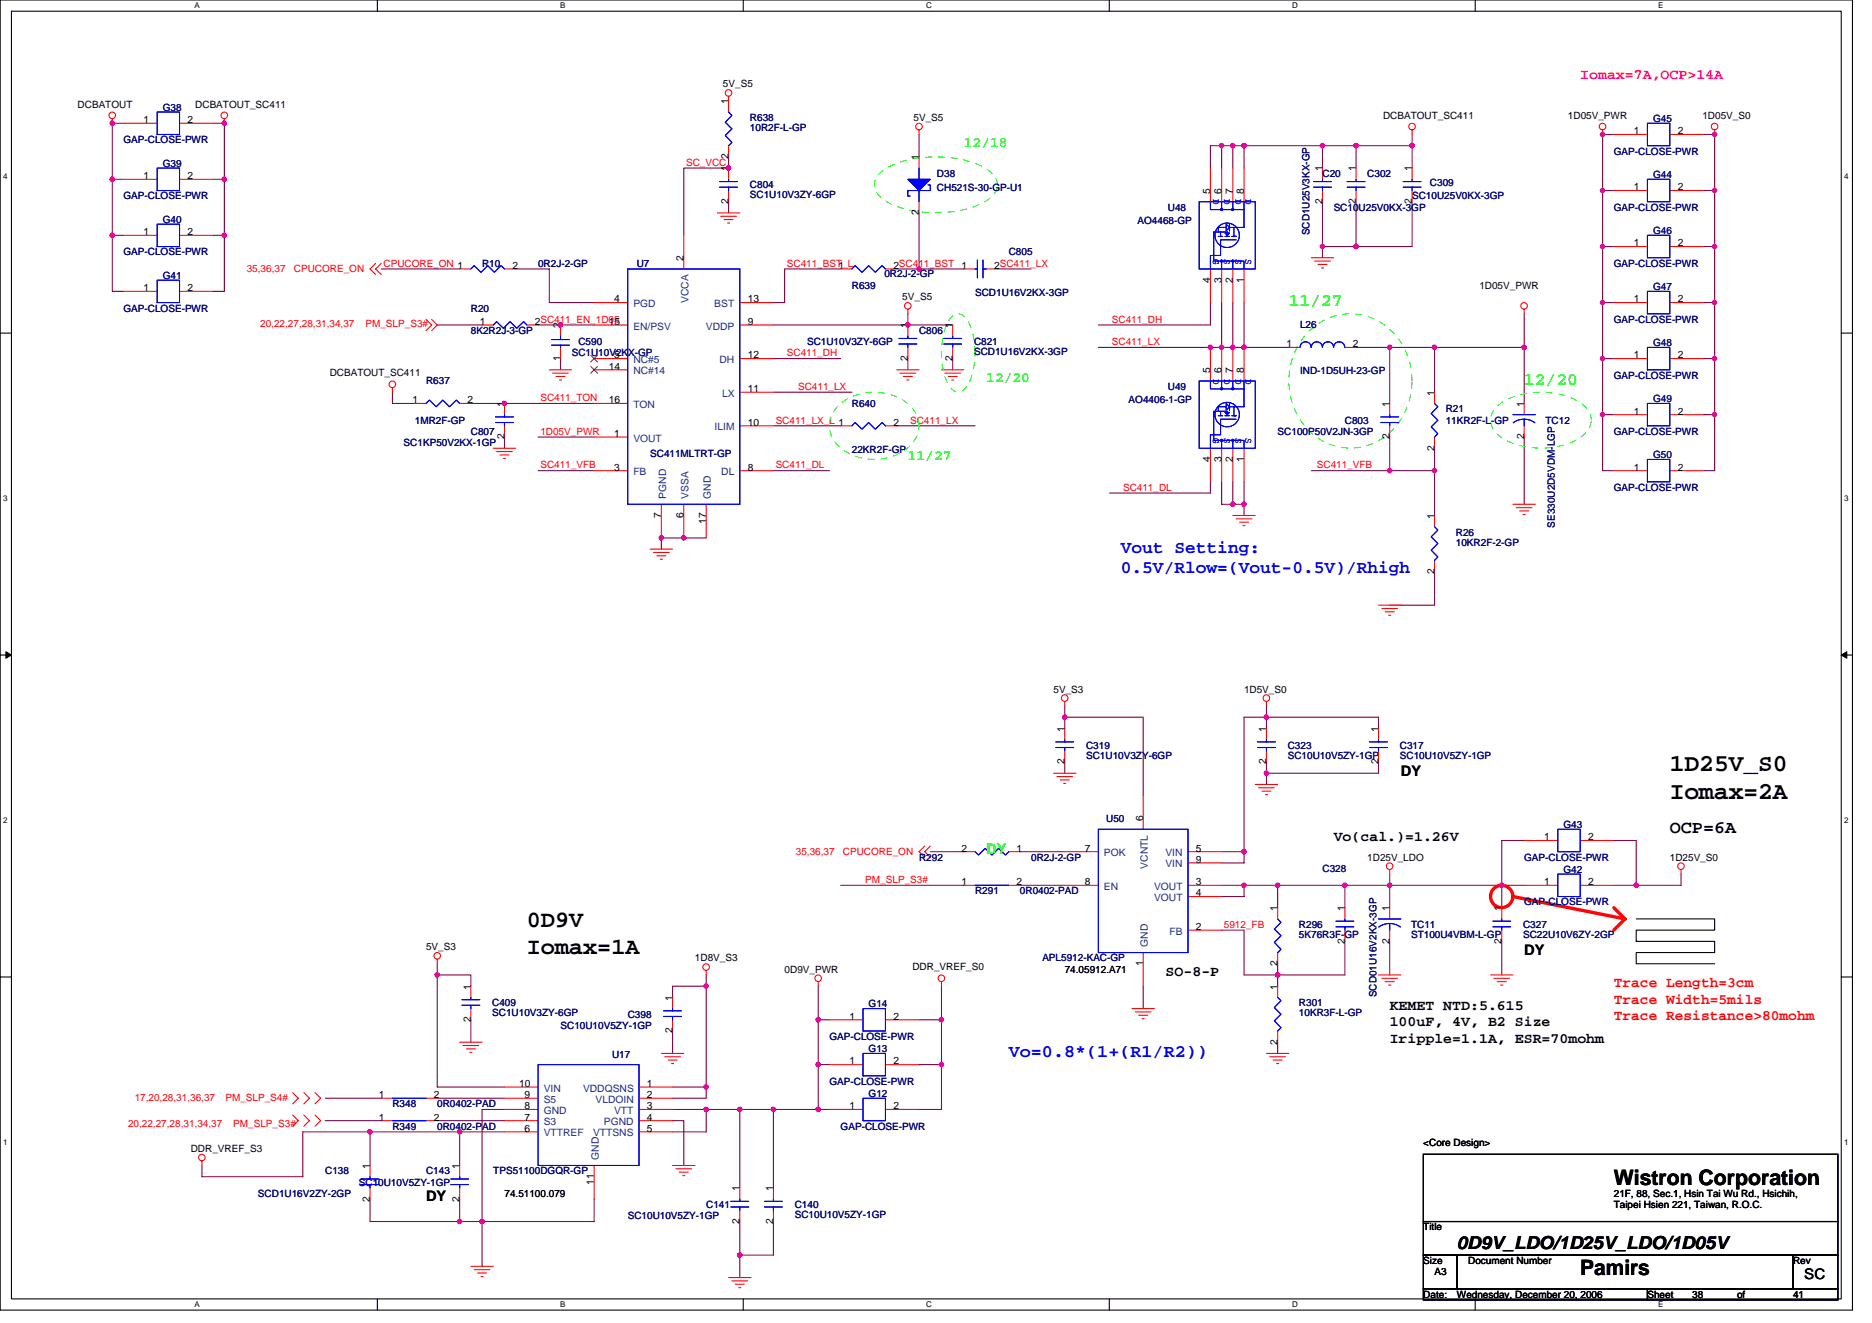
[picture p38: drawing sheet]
<svg xmlns="http://www.w3.org/2000/svg" width="297mm" height="210mm" viewBox="0 0 297 210" stroke-linecap="round" stroke-linejoin="round" font-family="sans-serif">
<defs><g id="words">
<g font-size="3.9">
<text x="265" y="122.4">1D25V_S0</text>
<text x="265" y="126.8">Iomax=2A</text>
</g>
<g font-size="3.7">
<text x="83.6" y="147.2">0D9V</text>
<text x="83.6" y="151.4">Iomax=1A</text>
</g>
<g font-size="3.4">
<text x="256.1" y="188">Wistron Corporation</text>
<text x="250.7" y="202.2">Pamirs</text>
</g>
<g font-size="2.8" fill="#0f0">
<text x="204.5" y="48.6">11/27</text>
<text x="241.8" y="61">12/20</text>
</g>
<g font-size="2.8" fill="#00f">
<text x="177.8" y="87.7">Vout Setting:</text>
<text x="177.8" y="90.9">0.5V/Rlow=(Vout-0.5V)/Rhigh</text>
<text x="160.1" y="167.7">Vo=0.8*(1+(R1/R2))</text>
</g>
<g font-size="2.8">
<text x="265" y="132.1">OCP=6A</text>
<text x="231.2" y="198.2">0D9V_LDO/1D25V_LDO/1D05V</text>
</g>
<text font-size="2.3" fill="#ff0080" x="250.7" y="12.6">Iomax=7A,OCP&gt;14A</text>
<text font-size="2.3" fill="#00ff40" x="152.9" y="23.3">12/18</text>
<g font-size="2.3" fill="#0f0">
<text x="156.5" y="60.6">12/20</text>
<text x="144.1" y="73">11/27</text>
<text x="156.5" y="135.5">DY</text>
</g>
<g font-size="2.3">
<text x="222.3" y="123">DY</text>
<text x="211.6" y="133.5">Vo(cal.)=1.26V</text>
<text x="185" y="154.8">SO-8-P</text>
<text x="241.8" y="151.5">DY</text>
<text x="220.5" y="160.2">KEMET NTD:5.615</text>
<text x="220.5" y="162.8">100uF, 4V, B2 Size</text>
<text x="220.5" y="165.4">Iripple=1.1A, ESR=70mohm</text>
<text x="67.6" y="190.6">DY</text>
<text x="286.3" y="203">SC</text>
</g>
<g font-size="2.3" fill="#f00">
<text x="256.1" y="156.6">Trace Length=3cm</text>
<text x="256.1" y="159.2">Trace Width=5mils</text>
<text x="256.1" y="161.9">Trace Resistance&gt;80mohm</text>
</g>
<g font-size="1.6">
<text x="12.3" y="17.1">DCBATOUT</text>
<text x="31" y="17.1">DCBATOUT_SC411</text>
<text x="114.7" y="13.9">5V_S5</text>
<text x="115.6" y="16.5" transform="rotate(-90 115.6 16.5)">1</text>
<text x="22.8" y="19.5">1</text>
<text x="29.7" y="19.5">2</text>
<text x="144.9" y="19.2">5V_S5</text>
<text x="219.5" y="18.8">DCBATOUT_SC411</text>
<text x="248.8" y="18.8">1D05V_PWR</text>
<text x="259.3" y="21.3">1</text>
<text x="266.2" y="21.3">2</text>
<text x="270.1" y="18.8">1D05V_S0</text>
<text x="22.8" y="28.4">1</text>
<text x="29.7" y="28.4">2</text>
<text x="115.6" y="27.2" transform="rotate(-90 115.6 27.2)">1</text>
<text x="115.6" y="25.3" transform="rotate(-90 115.6 25.3)">2</text>
<text x="145.8" y="25.4" transform="rotate(-90 145.8 25.4)">1</text>
<text x="209.8" y="27.2" transform="rotate(-90 209.8 27.2)">1</text>
<text x="215.2" y="27.2" transform="rotate(-90 215.2 27.2)">1</text>
<text x="224" y="27.2" transform="rotate(-90 224 27.2)">1</text>
<text x="115.6" y="32.4" transform="rotate(-90 115.6 32.4)">2</text>
<text x="145.8" y="34.2" transform="rotate(-90 145.8 34.2)">2</text>
<text x="192" y="30.8" transform="rotate(-90 192 30.8)">5</text>
<text x="193.8" y="30.8" transform="rotate(-90 193.8 30.8)">6</text>
<text x="195.6" y="30.8" transform="rotate(-90 195.6 30.8)">7</text>
<text x="197.4" y="30.8" transform="rotate(-90 197.4 30.8)">8</text>
<text x="209.8" y="32.4" transform="rotate(-90 209.8 32.4)">2</text>
<text x="215.2" y="32.4" transform="rotate(-90 215.2 32.4)">2</text>
<text x="224" y="32.4" transform="rotate(-90 224 32.4)">2</text>
<text x="259.3" y="30.2">1</text>
<text x="266.2" y="30.2">2</text>
<text x="22.8" y="37.3">1</text>
<text x="29.7" y="37.3">2</text>
<text x="108.5" y="41.4" transform="rotate(-90 108.5 41.4)">2</text>
<text x="259.3" y="39.1">1</text>
<text x="266.2" y="39.1">2</text>
<text x="22.8" y="46.2">1</text>
<text x="29.7" y="46.2">2</text>
<text x="81.3" y="42.7">2</text>
<text x="97.5" y="48">4</text>
<text x="118.6" y="48">13</text>
<text x="133" y="42.7">1</text>
<text x="141.7" y="42.7">2SC411_BST</text>
<text x="143.2" y="47.6">5V_S5</text>
<text x="152.6" y="42.7">1</text>
<text x="157.8" y="42.7">2SC411_LX</text>
<text x="192" y="44.8" transform="rotate(-90 192 44.8)">4</text>
<text x="193.8" y="44.8" transform="rotate(-90 193.8 44.8)">3</text>
<text x="195.6" y="44.8" transform="rotate(-90 195.6 44.8)">2</text>
<text x="197.4" y="44.8" transform="rotate(-90 197.4 44.8)">1</text>
<text x="234.7" y="45.9">1D05V_PWR</text>
<text x="259.3" y="48">1</text>
<text x="266.2" y="48">2</text>
<text x="76.1" y="51.5">1</text>
<text x="84.9" y="51.5">2SC411_EN_1D05</text>
<text x="88.9" y="52.1" transform="rotate(-90 88.9 52.1)">2</text>
<text x="96.6" y="51.5">15</text>
<text x="118.6" y="51.5">9</text>
<text x="144" y="52.1" transform="rotate(-90 144 52.1)">1</text>
<text x="151.1" y="52.1" transform="rotate(-90 151.1 52.1)">1</text>
<text x="52.3" y="59.7">DCBATOUT_SC411</text>
<text x="88.9" y="57.3" transform="rotate(-90 88.9 57.3)">1</text>
<text x="96.6" y="58.7">14</text>
<text x="97.5" y="56.9">5</text>
<text x="118.6" y="56.9">12</text>
<text x="144" y="57.3" transform="rotate(-90 144 57.3)">2</text>
<text x="151.1" y="57.3" transform="rotate(-90 151.1 57.3)">2</text>
<text x="192" y="59.2" transform="rotate(-90 192 59.2)">5</text>
<text x="193.8" y="59.2" transform="rotate(-90 193.8 59.2)">6</text>
<text x="195.6" y="59.2" transform="rotate(-90 195.6 59.2)">7</text>
<text x="197.4" y="59.2" transform="rotate(-90 197.4 59.2)">8</text>
<text x="204.1" y="55.1">1</text>
<text x="214.6" y="55.1">2</text>
<text x="259.3" y="56.9">1</text>
<text x="266.2" y="56.9">2</text>
<text x="65.5" y="64">1</text>
<text x="74.2" y="64">2</text>
<text x="80" y="64.5" transform="rotate(-90 80 64.5)">1</text>
<text x="96.6" y="64">16</text>
<text x="118.6" y="62.2">11</text>
<text x="220.5" y="64.5" transform="rotate(-90 220.5 64.5)">1</text>
<text x="227.6" y="62.8" transform="rotate(-90 227.6 62.8)">1</text>
<text x="241.8" y="64.5" transform="rotate(-90 241.8 64.5)">1</text>
<text x="259.3" y="65.8">1</text>
<text x="266.2" y="65.8">2</text>
<text x="80" y="69.7" transform="rotate(-90 80 69.7)">2</text>
<text x="97.5" y="69.3">1</text>
<text x="118.6" y="67.5">10</text>
<text x="141.7" y="67.5">2</text>
<text x="220.5" y="69.7" transform="rotate(-90 220.5 69.7)">2</text>
<text x="227.6" y="71.5" transform="rotate(-90 227.6 71.5)">2</text>
<text x="241.8" y="69.7" transform="rotate(-90 241.8 69.7)">2</text>
<text x="97.5" y="74.7">3</text>
<text x="118.6" y="74.7">8</text>
<text x="192" y="73.3" transform="rotate(-90 192 73.3)">4</text>
<text x="193.8" y="73.3" transform="rotate(-90 193.8 73.3)">3</text>
<text x="195.6" y="73.3" transform="rotate(-90 195.6 73.3)">2</text>
<text x="197.4" y="73.3" transform="rotate(-90 197.4 73.3)">1</text>
<text x="259.3" y="74.7">1</text>
<text x="266.2" y="74.7">2</text>
<text x="104.9" y="82.2" transform="rotate(-90 104.9 82.2)">7</text>
<text x="108.5" y="82.2" transform="rotate(-90 108.5 82.2)">6</text>
<text x="112" y="83.1" transform="rotate(-90 112 83.1)">17</text>
<text x="227.6" y="82.3" transform="rotate(-90 227.6 82.3)">1</text>
<text x="227.6" y="91.1" transform="rotate(-90 227.6 91.1)">2</text>
<text x="167.2" y="109.9">5V_S3</text>
<text x="197.4" y="109.9">1D5V_S0</text>
<text x="168.9" y="116.1" transform="rotate(-90 168.9 116.1)">1</text>
<text x="200.9" y="116.1" transform="rotate(-90 200.9 116.1)">1</text>
<text x="218.7" y="116.1" transform="rotate(-90 218.7 116.1)">1</text>
<text x="168.9" y="121.3" transform="rotate(-90 168.9 121.3)">2</text>
<text x="200.9" y="121.3" transform="rotate(-90 200.9 121.3)">2</text>
<text x="218.7" y="121.3" transform="rotate(-90 218.7 121.3)">2</text>
<text x="181.4" y="130.3" transform="rotate(-90 181.4 130.3)">6</text>
<text x="152.6" y="135.1">2</text>
<text x="161.3" y="135.1">1</text>
<text x="172.1" y="135.1">7</text>
<text x="189.8" y="135.1">5</text>
<text x="189.8" y="136.9">9</text>
<text x="217" y="136.5">1D25V_LDO</text>
<text x="245" y="133.3">1</text>
<text x="252" y="133.3">2</text>
<text x="265" y="136.5">1D25V_S0</text>
<text x="152.6" y="140.4">1</text>
<text x="161.3" y="140.4">2</text>
<text x="172.1" y="140.4">8</text>
<text x="189.8" y="140.4">3</text>
<text x="189.8" y="142.2">4</text>
<text x="245" y="140.4">1</text>
<text x="252" y="140.4">2</text>
<text x="189.8" y="147.6">2</text>
<text x="202.7" y="144.5" transform="rotate(-90 202.7 144.5)">1</text>
<text x="213.4" y="149.7" transform="rotate(-90 213.4 149.7)">2</text>
<text x="213.4" y="144.5" transform="rotate(-90 213.4 144.5)">1</text>
<text x="220.5" y="149.7" transform="rotate(-90 220.5 149.7)">2</text>
<text x="220.5" y="144.5" transform="rotate(-90 220.5 144.5)">1</text>
<text x="238.3" y="149.7" transform="rotate(-90 238.3 149.7)">2</text>
<text x="238.3" y="144.5" transform="rotate(-90 238.3 144.5)">1</text>
<text x="67.6" y="150.8">5V_S3</text>
<text x="110.3" y="152.5">1D8V_S3</text>
<text x="124.5" y="154.3">0D9V_PWR</text>
<text x="144.8" y="154">DDR_VREF_S0</text>
<text x="168.9" y="154.3">74.05912.A71</text>
<text x="181.4" y="153.3" transform="rotate(-90 181.4 153.3)">1</text>
<text x="202.7" y="153.3" transform="rotate(-90 202.7 153.3)">2</text>
<text x="74.7" y="157" transform="rotate(-90 74.7 157)">1</text>
<text x="106.7" y="158.8" transform="rotate(-90 106.7 158.8)">1</text>
<text x="134.8" y="161.8">1</text>
<text x="141.7" y="161.8">2</text>
<text x="202.7" y="157" transform="rotate(-90 202.7 157)">1</text>
<text x="74.7" y="162.2" transform="rotate(-90 74.7 162.2)">2</text>
<text x="106.7" y="164" transform="rotate(-90 106.7 164)">2</text>
<text x="202.7" y="165.7" transform="rotate(-90 202.7 165.7)">2</text>
<text x="82.4" y="172.4">10</text>
<text x="102.6" y="172.4">1</text>
<text x="134.8" y="168.9">1</text>
<text x="141.7" y="168.9">2</text>
<text x="60.1" y="177.8">1</text>
<text x="60.1" y="174.2">1</text>
<text x="68.9" y="177.8">2</text>
<text x="68.9" y="174.2">2</text>
<text x="83.2" y="174.2">9</text>
<text x="83.2" y="176">8</text>
<text x="83.2" y="177.8">7</text>
<text x="83.2" y="179.6">6</text>
<text x="102.6" y="174.2">2</text>
<text x="102.6" y="179.6">5</text>
<text x="102.6" y="177.8">4</text>
<text x="102.6" y="176">3</text>
<text x="134.8" y="176">1</text>
<text x="141.7" y="176">2</text>
<text x="30.3" y="182.8">DDR_VREF_S3</text>
<text x="58.7" y="185.4" transform="rotate(-90 58.7 185.4)">1</text>
<text x="72.9" y="185.4" transform="rotate(-90 72.9 185.4)">1</text>
<text x="225.8" y="181.9">&lt;Core Design&gt;</text>
<text x="58.7" y="190.6" transform="rotate(-90 58.7 190.6)">2</text>
<text x="72.9" y="190.6" transform="rotate(-90 72.9 190.6)">2</text>
<text x="80" y="189.9">74.51100.079</text>
<text x="94.3" y="188" transform="rotate(-90 94.3 188)">11</text>
<text x="117.4" y="189" transform="rotate(-90 117.4 189)">1</text>
<text x="122.7" y="189" transform="rotate(-90 122.7 189)">1</text>
<text x="256.1" y="189.9">21F, 88, Sec.1, Hsin Tai Wu Rd., Hsichih,</text>
<text x="256.1" y="191.7">Taipei Hsien 221, Taiwan, R.O.C.</text>
<text x="117.4" y="194.2" transform="rotate(-90 117.4 194.2)">2</text>
<text x="122.7" y="194.2" transform="rotate(-90 122.7 194.2)">2</text>
<text x="225.8" y="195.2">Title</text>
<text x="225.8" y="200.6">Size</text>
<text x="227.6" y="202.3">A3</text>
<text x="233" y="200.6">Document Number</text>
<text x="284.5" y="200.6">Rev</text>
<text x="225.8" y="205.9">Date:</text>
<text x="231.2" y="205.9">Wednesday, December 20, 2006</text>
<text x="261.4" y="205.9">Sheet</text>
<text x="268.5" y="205.9">38</text>
<text x="275.6" y="205.9">of</text>
<text x="284.5" y="205.9">41</text>
</g>
<g font-size="1.6" fill="#000080">
<text x="25.8" y="17.6">G38</text>
<text x="19.6" y="22.8">GAP-CLOSE-PWR</text>
<text x="119" y="19.2">R638</text>
<text x="119" y="20.8">10R2F-L-GP</text>
<text x="262.3" y="19.4">G45</text>
<text x="25.8" y="26.5">G39</text>
<text x="119" y="29.9">C804</text>
<text x="148.7" y="28.1">D38</text>
<text x="209.8" y="28.1">C20</text>
<text x="217" y="28.1">C302</text>
<text x="226.9" y="29.5">C309</text>
<text x="256.1" y="24.5">GAP-CLOSE-PWR</text>
<text x="262.3" y="28.3">G44</text>
<text x="19.6" y="31.6">GAP-CLOSE-PWR</text>
<text x="25.8" y="35.4">G40</text>
<text x="119" y="31.5">SC1U10V3ZY-6GP</text>
<text x="148.7" y="30.2">CH521S-30-GP-U1</text>
<text x="180.5" y="35.6">AO4468-GP</text>
<text x="185.3" y="33.4">U48</text>
<text x="211.6" y="33.4">SC10U25V0KX-3GP</text>
<text x="224.1" y="31.6">SC10U25V0KX-3GP</text>
<text x="256.1" y="33.4">GAP-CLOSE-PWR</text>
<text x="19.6" y="40.5">GAP-CLOSE-PWR</text>
<text x="160.1" y="40.5">C805</text>
<text x="207.8" y="37.3" transform="rotate(-90 207.8 37.3)">SCD1U25V3KX-GP</text>
<text x="262.3" y="37.1">G46</text>
<text x="25.8" y="44.3">G41</text>
<text x="76.5" y="42.3">R10</text>
<text x="85.4" y="42.3">0R2J-2-GP</text>
<text x="101" y="42.3">U7</text>
<text x="135.2" y="45.9">R639</text>
<text x="140.3" y="43.9">0R2J-2-GP</text>
<text x="154.7" y="46.9">SCD1U16V2KX-3GP</text>
<text x="256.1" y="42.3">GAP-CLOSE-PWR</text>
<text x="262.3" y="46">G47</text>
<text x="19.6" y="49.4">GAP-CLOSE-PWR</text>
<text x="74.7" y="49.4">R20</text>
<text x="74.7" y="53">8K2R2J-3-GP</text>
<text x="145.8" y="53">C806</text>
<text x="206.3" y="52.1">L26</text>
<text x="256.1" y="51.2">GAP-CLOSE-PWR</text>
<text x="90.7" y="56.5">SC1U10V2KX-GP</text>
<text x="91.8" y="54.8">C590</text>
<text x="128.1" y="54.8">SC1U10V3ZY-6GP</text>
<text x="154.6" y="54.8">C821</text>
<text x="154.6" y="56.4">SCD1U16V2KX-3GP</text>
<text x="206.3" y="59.4">IND-1D5UH-23-GP</text>
<text x="262.3" y="54.9">G48</text>
<text x="67.6" y="61">R637</text>
<text x="135.2" y="64.5">R640</text>
<text x="179.1" y="64">AO4406-1-GP</text>
<text x="185.3" y="61.9">U49</text>
<text x="229.4" y="65.4">R21</text>
<text x="256.1" y="60.1">GAP-CLOSE-PWR</text>
<text x="262.3" y="63.8">G49</text>
<text x="64" y="70.8">SC1KP50V2KX-1GP</text>
<text x="65.8" y="67.2">1MR2F-GP</text>
<text x="74.7" y="69">C807</text>
<text x="135.2" y="71.8">22KR2F-GP</text>
<text x="202.7" y="69">SC100P50V2JN-3GP</text>
<text x="213.4" y="67.2">C803</text>
<text x="229.4" y="67.2">11KR2F-L-GP</text>
<text x="245.2" y="67.2">TC12</text>
<text x="256.1" y="69">GAP-CLOSE-PWR</text>
<text x="103.2" y="72.5">SC411MLTRT-GP</text>
<text x="256.1" y="77.9">GAP-CLOSE-PWR</text>
<text x="262.3" y="72.7">G50</text>
<text x="246.7" y="83.7" transform="rotate(-90 246.7 83.7)">SE330U2D5VDM-LGP</text>
<text x="231" y="85">R26</text>
<text x="231" y="86.6">10KR2F-2-GP</text>
<text x="172.3" y="118.8">C319</text>
<text x="204.3" y="118.8">C323</text>
<text x="222.1" y="118.8">C317</text>
<text x="172.3" y="120.4">SC1U10V3ZY-6GP</text>
<text x="204.3" y="120.4">SC10U10V5ZY-1GP</text>
<text x="222.1" y="120.4">SC10U10V5ZY-1GP</text>
<text x="175.5" y="130.5">U50</text>
<text x="248.1" y="131.4">G43</text>
<text x="145.8" y="136.5">R292</text>
<text x="163.6" y="136.5">0R2J-2-GP</text>
<text x="241.8" y="136.5">GAP-CLOSE-PWR</text>
<text x="154.7" y="141.9">R291</text>
<text x="161.8" y="141.9">0R0402-PAD</text>
<text x="209.8" y="138.3">C328</text>
<text x="241.8" y="143.7">GAP-CLOSE-PWR</text>
<text x="248.1" y="138.5">G42</text>
<text x="206.1" y="147.2">R296</text>
<text x="206.1" y="148.8">5K76R3F-GP</text>
<text x="223.9" y="147.2">TC11</text>
<text x="223.9" y="148.8">ST100U4VBM-L-GP</text>
<text x="241.7" y="147.2">C327</text>
<text x="241.7" y="148.8">SC22U10V6ZY-2GP</text>
<text x="165.4" y="152.5">APL5912-KAC-GP</text>
<text x="78.1" y="159.7">C409</text>
<text x="78.1" y="161.3">SC1U10V3ZY-6GP</text>
<text x="99.6" y="161.4">C398</text>
<text x="137.8" y="159.8">G14</text>
<text x="206.1" y="159.7">R301</text>
<text x="206.1" y="161.3">10KR3F-L-GP</text>
<text x="218.4" y="158.2" transform="rotate(-90 218.4 158.2)">SCD01U16V2KX-3GP</text>
<text x="88.9" y="163.2">SC10U10V5ZY-1GP</text>
<text x="97.1" y="167.8">U17</text>
<text x="131.6" y="165">GAP-CLOSE-PWR</text>
<text x="137.8" y="166.9">G13</text>
<text x="131.6" y="172.1">GAP-CLOSE-PWR</text>
<text x="62.3" y="179.2">R349</text>
<text x="62.3" y="175.7">R348</text>
<text x="69.4" y="179.2">0R0402-PAD</text>
<text x="69.4" y="175.7">0R0402-PAD</text>
<text x="133.4" y="179.2">GAP-CLOSE-PWR</text>
<text x="137.8" y="174.1">G12</text>
<text x="40.9" y="189.9">SCD1U16V2ZY-2GP</text>
<text x="51.6" y="186.3">C138</text>
<text x="56.9" y="188.1">SC10U10V5ZY-1GP</text>
<text x="67.6" y="186.3">C143</text>
<text x="78.3" y="186.3">TPS51100DGQR-GP</text>
<text x="112.1" y="191.7">C141</text>
<text x="126.1" y="191.7">C140</text>
<text x="99.6" y="193.4">SC10U10V5ZY-1GP</text>
<text x="126.1" y="193.3">SC10U10V5ZY-1GP</text>
</g>
<g font-size="1.6" fill="#f00">
<text x="108.9" y="26.3">SC_VCC</text>
<text x="39.2" y="43.2">35,36,37</text>
<text x="46.6" y="43.2">CPUCORE_ON</text>
<text x="60.9" y="42.3">CPUCORE_ON 1</text>
<text x="124.9" y="42.3">SC411_BST_L</text>
<text x="41.3" y="51.9">20,22,27,28,31,34,37</text>
<text x="58" y="51.9">PM_SLP_S3#</text>
<text x="176.4" y="51.2">SC411_DH</text>
<text x="124.9" y="56.5">SC411_DH</text>
<text x="176.4" y="54.8">SC411_LX</text>
<text x="85.7" y="63.6">SC411_TON</text>
<text x="126.6" y="61.9">SC411_LX</text>
<text x="85.7" y="69">1D05V_PWR</text>
<text x="123.1" y="67.2">SC411_LX_L 1</text>
<text x="144.4" y="67.2">SC411_LX</text>
<text x="85.7" y="74.3">SC411_VFB</text>
<text x="123.1" y="74.3">SC411_DL</text>
<text x="178.2" y="77.9">SC411_DL</text>
<text x="209" y="74.3">SC411_VFB</text>
<text x="126.3" y="135.7">35,36,37</text>
<text x="133.7" y="135.7">CPUCORE_ON</text>
<text x="137.3" y="140.1">PM_SLP_S3#</text>
<text x="194.2" y="147.2">5912_FB</text>
<text x="20.3" y="178.9">20,22,27,28,31,34,37</text>
<text x="21.4" y="174.6">17,20,28,31,36,37</text>
<text x="35.8" y="174.6">PM_SLP_S4#</text>
<text x="37" y="178.9">PM_SLP_S3#</text>
</g>
<g font-size="1.6" fill="#00f">
<text x="192.5" y="31.6" transform="rotate(90 192.5 31.6)">D</text>
<text x="194.3" y="31.6" transform="rotate(90 194.3 31.6)">D</text>
<text x="196" y="31.6" transform="rotate(90 196 31.6)">D</text>
<text x="197.7" y="31.6" transform="rotate(90 197.7 31.6)">D</text>
<text x="192.5" y="41.1" transform="rotate(90 192.5 41.1)">G</text>
<text x="194.3" y="41.1" transform="rotate(90 194.3 41.1)">S</text>
<text x="196" y="41.1" transform="rotate(90 196 41.1)">S</text>
<text x="197.7" y="41.1" transform="rotate(90 197.7 41.1)">S</text>
<text x="192.5" y="60.1" transform="rotate(90 192.5 60.1)">D</text>
<text x="194.3" y="60.1" transform="rotate(90 194.3 60.1)">D</text>
<text x="196" y="60.1" transform="rotate(90 196 60.1)">D</text>
<text x="197.7" y="60.1" transform="rotate(90 197.7 60.1)">D</text>
<text x="192.5" y="69.5" transform="rotate(90 192.5 69.5)">G</text>
<text x="194.3" y="69.5" transform="rotate(90 194.3 69.5)">S</text>
<text x="196" y="69.5" transform="rotate(90 196 69.5)">S</text>
<text x="197.7" y="69.5" transform="rotate(90 197.7 69.5)">S</text>
</g>
<g font-size="1.6" fill="#004080">
<text x="100.5" y="48.7">PGD</text>
<text x="100.5" y="52.3">EN/PSV</text>
<text x="109.2" y="48.1" transform="rotate(-90 109.2 48.1)">VCCA</text>
<text x="112" y="52.3">VDDP</text>
<text x="113.3" y="48.7">BST</text>
<text x="100.5" y="57.6">NC#5</text>
<text x="100.5" y="59.4">NC#14</text>
<text x="114.2" y="57.6">DH</text>
<text x="100.5" y="64.7">TON</text>
<text x="114.6" y="62.9">LX</text>
<text x="100.5" y="70.1">VOUT</text>
<text x="113.4" y="68.3">ILIM</text>
<text x="100.5" y="75.4">FB</text>
<text x="114.4" y="75.4">DL</text>
<text x="105.7" y="79.1" transform="rotate(-90 105.7 79.1)">PGND</text>
<text x="109.2" y="79.1" transform="rotate(-90 109.2 79.1)">VSSA</text>
<text x="112.8" y="79.1" transform="rotate(-90 112.8 79.1)">GND</text>
<text x="175.2" y="135.8">POK</text>
<text x="182.1" y="137.8" transform="rotate(-90 182.1 137.8)">VCNTL</text>
<text x="184.9" y="135.8">VIN</text>
<text x="184.9" y="137.6">VIN</text>
<text x="175.2" y="141.2">EN</text>
<text x="183.1" y="141.2">VOUT</text>
<text x="183.1" y="143">VOUT</text>
<text x="185.6" y="148.3">FB</text>
<text x="182.1" y="150.2" transform="rotate(-90 182.1 150.2)">GND</text>
<text x="86.3" y="173.2">VIN</text>
<text x="92.5" y="173.2">VDDQSNS</text>
<text x="86.3" y="175">S5</text>
<text x="86.3" y="176.7">GND</text>
<text x="86.3" y="178.5">S3</text>
<text x="94.5" y="175">VLDOIN</text>
<text x="95.8" y="178.5">PGND</text>
<text x="97.4" y="176.7">VTT</text>
<text x="86.3" y="180.3">VTTREF</text>
<text x="94.1" y="180.3">VTTSNS</text>
<text x="95" y="184" transform="rotate(-90 95 184)">GND</text>
</g>
<g font-size="1.3">
<text x="30.8" y="1.3">A</text>
<text x="88.9" y="1.3">B</text>
<text x="147" y="1.3">C</text>
<text x="205" y="1.3">D</text>
<text x="263.1" y="1.3">E</text>
<text x=".5" y="28.4">4</text>
<text x="292.6" y="28.4">4</text>
<text x=".5" y="79.5">3</text>
<text x="292.6" y="79.5">3</text>
<text x=".5" y="130.6">2</text>
<text x="292.6" y="130.6">2</text>
<text x=".5" y="181.7">1</text>
<text x="292.6" y="181.7">1</text>
<text x="30.8" y="207.4">A</text>
<text x="88.9" y="207.4">B</text>
<text x="147" y="207.4">C</text>
<text x="205" y="207.4">D</text>
<text x="263.1" y="207.4">E</text>
</g>
</g></defs>
<path d="M0 0h293.9v207.9h-293.9zM1.8 1.8h290.4v204.3h-290.4z" fill="none" stroke="#000" stroke-width=".17"/>
<g fill="#fff">
<path d="M30.8 .2h.9v1.4h-.9z"/>
<path d="M30.8 206.3h.9v1.4h-.9z"/>
</g>
<path d="M59.9 0v1.8M59.9 206.1v1.8" fill="none" stroke="#000" stroke-width=".17"/>
<g fill="#fff">
<path d="M88.9 .2h.8v1.4h-.8z"/>
<path d="M88.9 206.3h.8v1.4h-.8z"/>
</g>
<path d="M117.9 0v1.8M117.9 206.1v1.8" fill="none" stroke="#000" stroke-width=".17"/>
<g fill="#fff">
<path d="M147 .2h.9v1.4h-.9z"/>
<path d="M147 206.3h.9v1.4h-.9z"/>
</g>
<path d="M176 0v1.8M176 206.1v1.8" fill="none" stroke="#000" stroke-width=".17"/>
<g fill="#fff">
<path d="M205 .2h.9v1.4h-.9z"/>
<path d="M205 206.3h.9v1.4h-.9z"/>
</g>
<path d="M234.1 0v1.8M234.1 206.1v1.8" fill="none" stroke="#000" stroke-width=".17"/>
<g fill="#fff">
<path d="M263.1 .2h.8v1.4h-.8z"/>
<path d="M263.1 206.3h.8v1.4h-.8z"/>
<path d="M.5 27.3h.7v1.4h-.7z"/>
<path d="M292.6 27.3h.7v1.4h-.7z"/>
<path d="M.5 78.4h.7v1.4h-.7z"/>
<path d="M292.6 78.4h.7v1.4h-.7z"/>
</g>
<path d="M0 52.9h1.8M292.2 52.9h1.7" fill="none" stroke="#000" stroke-width=".17"/>
<g fill="#fff">
<path d="M.5 129.5h.7v1.4h-.7z"/>
<path d="M292.6 129.5h.7v1.4h-.7z"/>
</g>
<path d="M0 103.9h1.8M292.2 103.9h1.7" fill="none" stroke="#000" stroke-width=".17"/>
<path d="M.9 103.4l.9 .5-.9 .5zM292.2 103.9l.8-.5v1z" fill="#000" stroke="#000" stroke-width=".16"/>
<g fill="#fff">
<path d="M.5 180.5h.7v1.4h-.7z"/>
<path d="M292.6 180.5h.7v1.4h-.7z"/>
</g>
<path d="M0 155h1.8M259.6 145.8h12.5v1.8h-12.5v1.8h12.5v1.7h-12.5v1.8h12.5M292.2 155h1.7M225.8 199.1h5.4v5.4h-5.4zM225.8 183.1h65.8v10.7h-65.8zM225.8 193.8h65.8v5.3h-65.8zM231.2 199.1h53.3v5.4h-53.3zM284.5 199.1h7.1v5.4h-7.1zM225.8 204.5h35.6v1.7h-35.6zM261.4 204.5h30.2v1.7h-30.2z" fill="none" stroke="#000" stroke-width=".17"/>
<g fill="none" stroke="#800040" stroke-width=".17">
<path d="M19.6 19.6h-1.8v17.7M33.8 19.6h1.8v26.6h-1.8M17.8 37.3v8.9h1.8M17.8 37.3h1.8M17.8 28.4h1.8M33.8 37.3h1.8M33.8 28.4h1.8M115.6 24.9v1.8h-7.1v10.6M115.6 32v1.8M145.8 21.3v3.6M145.8 33.8v8.9M193.8 23.1v3.6"/>
<path d="M195.6 23.1v3.6M197.4 23.1v3.6M209.8 32v8.9M209.8 23.1h-17.7v3.6M215.2 23.1h-5.4v3.6M215.2 23.1h8.9M215.2 23.1v3.6M215.2 32v7.1M224.1 32v7.1h-14.3M224.1 21.3v5.4M254.3 39.1v8.9h1.8M254.3 30.2v8.9"/>
<path d="M254.3 39.1h1.8M256.1 21.3h-1.8v8.9h1.8M270.3 21.3h1.8v53.4h-1.8M270.3 30.2h1.8M270.3 39.1h1.8M60.5 42.7h12.4M69.4 51.6h7.1M81.8 42.7h5.4v5.3h7.1M85.4 51.6h8.9M88.9 56.9v1.8M122.7 56.9h10.7M122.7 51.6h28.5"/>
<path d="M133.4 42.7h-8.9v5.3h-1.8M142.3 42.7h10.6M144.1 49.8v1.8M144.1 56.9v1.8M151.2 56.9v1.8M158.3 42.7h5.3M174.3 55.1h30.2M192.1 48v3.6h-17.8M193.8 48v7.1M195.6 48v7.1M197.4 48v7.1M215.2 55.1h26.6"/>
<path d="M220.5 55.1v8.9M227.6 55.1v7.1M241.8 49.8v14.2M254.3 56.9v8.9h1.8M254.3 48v8.9M254.3 56.9h1.8M270.3 48h1.8M270.3 56.9h1.8M62.3 62.2v1.8h3.5M74.7 64h19.6M80 69.3v1.8M85.4 74.7h8.9"/>
<path d="M85.4 69.3h8.9M122.7 74.7h8.9M122.7 62.2h12.5M122.7 67.6h10.7M142.3 67.6h12.4M192.1 76.5v1.7h-16M193.8 76.5v3.5h3.6M195.6 76.5v3.5M197.4 76.5v5.3M208.1 74.7h19.5M220.5 69.3v5.4M227.6 71.1v10.7"/>
<path d="M241.8 69.3v10.7M254.3 65.8v8.9h1.8M270.3 65.8h1.8M112.1 85.3h-7.2v1.8M227.6 90.7v5.3h-7.1M168.9 112v3.6M168.9 113.8h12.5v12.4M201 112v3.6M218.7 115.6v-1.8h-21.3v23.1h-3.6M147.6 135.1h5.3M161.8 135.1h7.1M168.9 120.9v1.8"/>
<path d="M193.8 135.1h3.6M201 120.9v3.6M218.7 120.9v1.8h-17.7M220.5 138.7v5.3M241.8 133.3h-3.5v10.7M256.1 133.3h3.5v7.2M266.7 138.7v1.8h-10.6M69.4 154.7h5.3v1.8M69.4 152.9v19.6h10.6M112.1 156.5h-5.4v1.7M112.1 154.7v19.5h-5.4M129.8 156.5v19.5"/>
<path d="M133.4 140.5h19.5M149.4 156.5v19.5h-3.6M161.8 140.5h7.1M181.4 156.5v3.5M193.8 140.5h48M193.8 147.6h3.6v7.1h16v-5.3M197.4 140.5v1.7h-3.6M202.7 140.5v3.5M202.7 152.9v3.6M213.4 140.5v3.5M220.5 149.4v5.3M238.3 149.4v5.3"/>
<path d="M51.6 174.2h8.9M51.6 177.8h8.9M58.7 179.6v5.3M69.4 174.2h10.6M69.4 177.8h10.6M72.9 179.6v5.3M74.7 161.8v3.6M80 179.6h-32v7.1h-16v-1.8M80 176h-3.5v17.8h17.8v-3.6M106.7 177.8h1.8v7.1M106.7 163.6v3.5M106.7 176h24.9"/>
<path d="M106.7 172.5h5.4M112.1 176v3.6h-5.4M117.4 176v12.5M122.7 176v12.5M129.8 168.9h1.8M129.8 161.8h1.8M145.8 168.9h3.6M145.8 161.8h3.6M202.7 165.4v1.7M58.7 190.2v3.6h14.2M72.9 193.8h3.6v7.1M72.9 190.2v3.6"/>
<path d="M117.4 193.8v8.9M122.7 193.8v5.3h-5.3"/>
</g>
<g fill="#f0f" stroke="#f0f" stroke-width=".17">
<circle cx="149.4" cy="161.8" r=".35"/>
<circle cx="117.4" cy="199.1" r=".35"/>
<circle cx="72.9" cy="179.6" r=".35"/>
<circle cx="117.4" cy="176" r=".35"/>
<circle cx="129.8" cy="161.8" r=".35"/>
<circle cx="76.5" cy="193.8" r=".35"/>
<circle cx="129.8" cy="168.9" r=".35"/>
<circle cx="69.4" cy="154.7" r=".35"/>
<circle cx="112" cy="156.5" r=".35"/>
<circle cx="112" cy="172.5" r=".35"/>
<circle cx="149.4" cy="168.9" r=".35"/>
<circle cx="72.9" cy="193.8" r=".35"/>
<circle cx="58.7" cy="179.6" r=".35"/>
<circle cx="129.8" cy="176" r=".35"/>
<circle cx="122.7" cy="176" r=".35"/>
<circle cx="112" cy="176" r=".35"/>
<circle cx="272.1" cy="21.3" r=".35"/>
<circle cx="254.3" cy="21.3" r=".35"/>
<circle cx="254.3" cy="39.1" r=".35"/>
<circle cx="272.1" cy="30.2" r=".35"/>
<circle cx="254.3" cy="30.2" r=".35"/>
<circle cx="272.1" cy="39.1" r=".35"/>
<circle cx="272.1" cy="56.9" r=".35"/>
<circle cx="254.3" cy="56.9" r=".35"/>
<circle cx="272.1" cy="48" r=".35"/>
<circle cx="254.3" cy="48" r=".35"/>
<circle cx="272.1" cy="65.8" r=".35"/>
<circle cx="254.3" cy="65.8" r=".35"/>
<circle cx="200.9" cy="113.8" r=".35"/>
<circle cx="259.6" cy="140.4" r=".35"/>
<circle cx="200.9" cy="122.7" r=".35"/>
<circle cx="168.9" cy="113.8" r=".35"/>
<circle cx="197.4" cy="140.4" r=".35"/>
<circle cx="197.4" cy="135.1" r=".35"/>
<circle cx="202.7" cy="154.7" r=".35"/>
<circle cx="238.3" cy="140.4" r=".35"/>
<circle cx="220.5" cy="140.4" r=".35"/>
<circle cx="202.7" cy="140.4" r=".35"/>
<circle cx="213.4" cy="140.4" r=".35"/>
<circle cx="17.8" cy="19.5" r=".35"/>
<circle cx="35.6" cy="28.4" r=".35"/>
<circle cx="17.8" cy="28.4" r=".35"/>
<circle cx="35.6" cy="19.5" r=".35"/>
<circle cx="35.6" cy="37.3" r=".35"/>
<circle cx="17.8" cy="37.3" r=".35"/>
<circle cx="195.6" cy="55.1" r=".35"/>
<circle cx="220.5" cy="55.1" r=".35"/>
<circle cx="227.6" cy="74.7" r=".35"/>
<circle cx="220.5" cy="74.7" r=".35"/>
<circle cx="108.5" cy="85.3" r=".35"/>
<circle cx="145.8" cy="42.7" r=".35"/>
<circle cx="144" cy="51.5" r=".35"/>
<circle cx="115.6" cy="26.7" r=".35"/>
<circle cx="104.9" cy="85.3" r=".35"/>
<circle cx="80" cy="64" r=".35"/>
<circle cx="197.4" cy="80" r=".35"/>
<circle cx="197.4" cy="55.1" r=".35"/>
<circle cx="195.6" cy="80" r=".35"/>
<circle cx="193.8" cy="23.1" r=".35"/>
<circle cx="195.6" cy="23.1" r=".35"/>
<circle cx="209.8" cy="39.1" r=".35"/>
<circle cx="215.2" cy="39.1" r=".35"/>
<circle cx="224.1" cy="23.1" r=".35"/>
<circle cx="193.8" cy="55.1" r=".35"/>
<circle cx="192.1" cy="55.1" r=".35"/>
<circle cx="215.2" cy="23.1" r=".35"/>
<circle cx="241.8" cy="55.1" r=".35"/>
<circle cx="227.6" cy="55.1" r=".35"/>
<circle cx="209.8" cy="23.1" r=".35"/>
<circle cx="197.4" cy="23.1" r=".35"/>
<circle cx="88.9" cy="51.5" r=".35"/>
</g>
<g fill="none" stroke="#f00" stroke-width=".17">
<path d="M17.8 18.8v.8M19.6 19.6h5.3M28.5 19.6h5.3M35.6 18.8v.8M115.6 15.3v2.5M19.6 28.4h5.3M19.6 37.3h5.3M28.5 28.4h5.3M28.5 37.3h5.3M108.5 37.3v5.4M113.8 33.8h3.6M114.4 34.3h2.5"/>
<path d="M114.9 34.8h1.4M115.4 35.4h.4M115.6 23.1v1.8M115.6 26.7v1.7M115.6 30.2v1.8M145.8 20.6v.7M145.8 24.9v1.8M145.8 32v1.8M192.1 26.7v5.3M193.8 26.7v5.3M195.6 26.7v5.3M197.4 26.7v5.3"/>
<path d="M209.8 26.7v1.7M209.8 30.2v1.8M215.2 26.7v1.7M215.2 30.2v1.8M224.1 20.6v.7M224.1 26.7v1.7M224.1 30.2v1.8M254.3 20.6v.7M256.1 21.3h5.3M256.1 30.2h5.3M256.1 39.1h5.3M265 21.3h5.3"/>
<path d="M265 30.2h5.3M265 39.1h5.3M272.1 20.6v.7M19.6 46.2h5.3M28.5 46.2h5.3M59.6 41.8l-.9 .9 .9 .9M60.5 41.8l-.9 .9 .9 .9M67.6 50.7l.9 .9-.9 .9M68.5 50.7l.9 .9-.9 .9M72.9 42.7h1.8M76.5 51.6h1.8M80 42.7h1.8"/>
<path d="M83.6 51.6h1.8M87.2 58.7h3.5M87.7 59.2h2.5M88.2 59.7h1.5M88.9 51.6v1.7M88.9 55.1v1.8M94.3 58.7h5.3M94.3 51.6h5.3M94.3 56.9h5.3M94.3 48h5.3M117.4 51.6h5.3M117.4 56.9h5.3"/>
<path d="M117.4 48h5.3M133.4 42.7h1.8M140.5 42.7h1.8M142.3 58.7h3.5M142.8 59.2h2.5M143.3 59.7h1.5M144.1 49.1v.7M144.1 51.6v1.7M144.1 55.1v1.8M149.4 58.7h3.5M149.9 59.2h2.5M150.4 59.7h1.5"/>
<path d="M151.2 51.6v1.7M151.2 55.1v1.8M152.9 42.7h1.8M156.5 42.7h1.8M192.1 42.7v5.3M192.1 55.1v5.4M193.8 42.7v5.3M193.8 55.1v5.4M195.6 42.7v5.3M195.6 55.1v5.4M197.4 42.7v5.3M197.4 55.1v5.4"/>
<path d="M204.5 55.1h1.8M208.1 40.9h3.5M208.6 41.4h2.5M209.1 42h1.5M209.7 42.5h.3M213.4 55.1h1.8M241.8 49.1v.7M256.1 56.9h5.3M256.1 48h5.3M265 56.9h5.3M265 48h5.3M62.3 61.5v.7"/>
<path d="M65.8 64h1.8M72.9 64h1.8M78.3 71.1h3.5M78.8 71.6h2.5M79.3 72.2h1.5M79.9 72.7h.3M80 64v1.8M80 67.6v1.7M88.8 60.3h.3M94.3 74.7h5.3M94.3 64h5.3M94.3 69.3h5.3"/>
<path d="M117.4 67.6h5.3M117.4 74.7h5.3M117.4 62.2h5.3M133.4 67.6h1.8M140.5 67.6h1.8M143.9 60.3h.3M151 60.3h.3M192.1 71.1v5.4M193.8 71.1v5.4M195.6 71.1v5.4M197.4 71.1v5.4M220.5 64v1.8"/>
<path d="M220.5 67.6v1.7M227.6 62.2v1.8M227.6 69.3v1.8M241.8 64v1.8M241.8 67.6v1.7M256.1 65.8h5.3M256.1 74.7h5.3M265 65.8h5.3M265 74.7h5.3M103.2 87.1h3.5M103.7 87.7h2.5M104.2 88.2h1.5"/>
<path d="M104.8 88.7h.3M104.9 80v5.3M108.5 80v5.3M112.1 80v5.3M195.6 81.8h3.6M196.1 82.3h2.5M196.7 82.8h1.4M197.2 83.4h.4M218.7 96h3.6M219.3 96.5h2.5M219.8 97.1h1.4M220.3 97.6h.4"/>
<path d="M227.6 81.8v1.8M227.6 88.9v1.8M240.1 80h3.5M240.6 80.5h2.5M241.1 81.1h1.5M241.7 81.6h.3M168.9 111.3v.7M168.9 115.6v1.7M168.9 119.1v1.8M201 111.3v.7M201 115.6v1.7M201 119.1v1.8"/>
<path d="M218.7 115.6v1.7M218.7 119.1v1.8M146.7 134.2l-.9 .9 .9 .9M147.6 134.2l-.9 .9 .9 .9M152.9 135.1h1.8M160.1 135.1h1.7M167.2 122.7h3.5M167.7 123.2h2.5M168.2 123.7h1.5M168.8 124.3h.3M168.9 135.1h5.4M181.4 126.2v5.4"/>
<path d="M188.5 135.1h5.3M188.5 136.9h5.3M199.2 124.5h3.5M199.7 125h2.5M200.2 125.5h1.5M200.8 126.1h.3M220.5 138v.7M241.8 133.3h5.4M250.7 133.3h5.4M266.7 138v.7M69.4 152.2v.7M74.7 156.5v1.7"/>
<path d="M106.7 158.2v1.8M112.1 154v.7M129.8 155.7v.8M149.4 155.7v.8M152.9 140.5h1.8M160.1 140.5h1.7M168.9 140.5h5.4M181.4 151.1v5.4M188.5 140.5h5.3M188.5 147.6h5.3M188.5 142.2h5.3M202.7 144v1.8"/>
<path d="M202.7 151.1v1.8M202.7 156.5v1.7M213.4 144v1.8M213.4 147.6v1.8M218.7 154.7h3.6M219.3 155.2h2.5M219.8 155.7h1.4M220.3 156.3h.4M220.5 144v1.8M220.5 147.6v1.8M236.5 154.7h3.6M237 155.2h2.5"/>
<path d="M237.6 155.7h1.4M238.1 156.3h.4M238.3 144v1.8M238.3 147.6v1.8M241.8 140.5h5.4M250.7 140.5h5.4M46.4 176.9l.9 .9-.9 .9M46.4 173.4l.9 .8-.9 .9M48.2 176.9l.9 .9-.9 .9M48.2 173.4l.9 .8-.9 .9M50 176.9l.9 .9-.9 .9M50 173.4l.9 .8-.9 .9"/>
<path d="M60.5 177.8h1.8M60.5 174.2h1.8M67.6 177.8h1.8M67.6 174.2h1.8M72.9 165.4h3.6M73.5 165.9h2.5M74 166.4h1.4M74.5 167h.4M74.7 160v1.8M80 176h5.4M80 177.8h5.4M80 174.2h5.4"/>
<path d="M80 172.5h5.4M80 179.6h5.4M101.4 176h5.3M101.4 177.8h5.3M101.4 174.2h5.3M101.4 172.5h5.3M101.4 179.6h5.3M104.9 167.1h3.6M105.5 167.7h2.5M106 168.2h1.4M106.5 168.7h.4M106.7 161.8v1.8"/>
<path d="M131.6 176h5.3M131.6 161.8h5.3M131.6 168.9h5.3M140.5 176h5.3M140.5 161.8h5.3M140.5 168.9h5.3M179.6 160h3.6M180.1 160.5h2.5M180.7 161.1h1.4M181.2 161.6h.4M201 167.1h3.5M201.5 167.7h2.5"/>
<path d="M202 168.2h1.5M202.6 168.7h.3M202.7 163.6v1.8M32 184.2v.7M58.7 184.9v1.8M58.7 188.5v1.7M72.9 184.9v1.8M72.9 188.5v1.7M94.3 184.9v5.3M106.7 184.9h3.6M107.2 185.4h2.5M107.8 186h1.4"/>
<path d="M108.3 186.5h.4M117.4 188.5v1.7M117.4 192v1.8M122.7 188.5v1.7M122.7 192v1.8M74.7 200.9h3.6M75.2 201.4h2.5M75.8 202h1.4M76.3 202.5h.4M115.6 202.7h3.6M116.1 203.2h2.5M116.7 203.8h1.4"/>
<path d="M117.2 204.3h.4"/>
<circle cx="17.8" cy="18.3" r=".52"/>
<circle cx="35.6" cy="18.3" r=".52"/>
<circle cx="115.6" cy="14.7" r=".52"/>
<circle cx="145.8" cy="20.1" r=".52"/>
<circle cx="224.1" cy="20.1" r=".52"/>
<circle cx="254.3" cy="20.1" r=".52"/>
<circle cx="272.1" cy="20.1" r=".52"/>
<circle cx="144" cy="48.5" r=".52"/>
<circle cx="241.8" cy="48.5" r=".52"/>
<circle cx="62.3" cy="61" r=".52"/>
<circle cx="168.9" cy="110.8" r=".52"/>
<circle cx="200.9" cy="110.8" r=".52"/>
<circle cx="220.5" cy="137.4" r=".52"/>
<circle cx="266.7" cy="137.4" r=".52"/>
<circle cx="69.4" cy="151.6" r=".52"/>
<circle cx="112" cy="153.4" r=".52"/>
<circle cx="129.8" cy="155.2" r=".52"/>
<circle cx="149.4" cy="155.2" r=".52"/>
<circle cx="32" cy="183.7" r=".52"/>
</g>
<g fill="none" stroke="#f00" stroke-width=".53">
<path d="M240.1 142.2l17.7 3.6M256.1 144l1.7 1.8-1.7 1.8"/>
<circle cx="238.3" cy="142.2" r="1.77"/>
</g>
<path d="M139.6 27.4a11.1 11.1 0 0 1 6.1-2.3 18.4 18.4 0 0 1 10.2 1.3 3.9 3.9 0 0 1 2.4 2.9 3.1 3.1 0 0 1-1.6 2.4 16.6 16.6 0 0 1-11 1.9 11.1 11.1 0 0 1-6.1-2.4 2.39 2.39 0 0 1 0-3.8zM151.1 50.2a1.41 1.41 0 0 1 2.3 .4 11.4 11.4 0 0 1 .9 8.5 4.6 4.6 0 0 1-1.8 3 1.49 1.49 0 0 1-1.8-.7 11.5 11.5 0 0 1-.9-8.5 5.3 5.3 0 0 1 1.3-2.7zM207.8 52.5a9.3 9.3 0 0 1 15.1 2.9 11 11 0 0 1-5.1 15 9.4 9.4 0 0 1-12.1-5 11.4 11.4 0 0 1 2.1-12.9zM133 64.4a8.6 8.6 0 0 1 11.4 0 4.4 4.4 0 0 1-.7 6.9 8.7 8.7 0 0 1-10.7-.6 4.3 4.3 0 0 1 0-6.3zM237.4 64.6a10.7 10.7 0 0 1 8.4-2.3 9.2 9.2 0 0 1 5.8 2.3 2.91 2.91 0 0 1-.6 4.7 12.3 12.3 0 0 1-12.9 0 2.95 2.95 0 0 1-.7-4.7z" fill="none" stroke="#0f0" stroke-width=".16" stroke-dasharray="1 1 1 1 1 1 1 1"/>
<g fill="none" stroke="#00f" stroke-width=".17">
<path d="M24.9 17.8h3.6v3.5h-3.6zM115.6 17.8l.5 .5-1 1.1 1 1-1 1.1 1 1.1-.5 .5M261.4 19.6h3.6v3.5h-3.6zM24.9 26.7h3.6v3.5h-3.6zM24.9 35.6h3.6v3.5h-3.6zM114.2 28.8h2.8M114.2 29.7h2.8M115.6 28.4v.4M115.6 29.7v.5M145.8 26.7v1.7M145.8 30.2v1.8M147.3 29.3h.3v.9h-3.5v.9h.3"/>
<path d="M190.3 32h8.9v10.7h-8.9zM192.1 32v1.3h5.3M193.3 37.5h.7M193.7 36.8v.7M193.7 33.1h.2v.2h-.2zM193.8 32v1.3M194.4 37h.7l-.4 .3zM194.4 37.5h.7M194.6 36.1h-1.3v.7M194.7 37.5v-.7h-2.1v4.6h4.8v1.3M195.5 33.1h.2v.2h-.2zM195.6 32v1.3"/>
<path d="M195.8 36.1v1.4h.3h-.7M196.1 38.1h-2.4v2.4h-1.6v2.2M197.4 32v4.1h-2.3l-.5-.5v1l.5-.5v.5v-1M208.4 28.8h2.9M208.4 29.7h2.9M209.8 28.4v.4M209.8 29.7v.5M213.8 28.8h2.8M213.8 29.7h2.8M215.2 28.4v.4M215.2 29.7v.5M222.6 28.8h2.9"/>
<path d="M222.6 29.7h2.9M224.1 28.4v.4M224.1 29.7v.5M261.4 28.4h3.6v3.6h-3.6zM261.4 37.3h3.6v3.6h-3.6zM24.9 44.4h3.6v3.6h-3.6zM74.7 42.7l.5-.6 1.1 1.1 1.1-1.1 1 1.1 1.1-1.1 .5 .6M78.3 51.6l.5-.6 1.1 1.1 1-1.1 1.1 1.1 1.1-1.1 .5 .6M87.5 54.8h2.9M87.5 53.9h2.9M88.9 53.3v.6M88.9 54.8v.3"/>
<path d="M99.6 42.7h17.8v37.3h-17.8zM135.2 42.7l.5-.6 1.1 1.1 1-1.1 1.1 1.1 1.1-1.1 .5 .6M142.6 53.7h2.9M142.6 54.6h2.9M144.1 53.3v.4M144.1 54.6v.5M149.8 53.7h2.8M149.8 54.6h2.8M151.2 53.3v.4M151.2 54.6v.5M154.7 42.7h.4M155.1 41.3v2.8"/>
<path d="M156 42.7h.5M156 41.3v2.8M193.7 41.3h.2v.2h-.2zM193.8 41.4v1.3M195.5 41.3h.2v.2h-.2zM195.6 41.4v1.3M206.3 55.1a.88 .88 0 0 1 .9-.9 .88 .88 0 0 1 .8 .9 .89 .89 0 0 1 .9-.9 .89 .89 0 0 1 .9 .9M209.8 55.1a.88 .88 0 0 1 .9-.9 .88 .88 0 0 1 .9 .9M211.6 55.1a.88 .88 0 0 1 .9-.9 .88 .88 0 0 1 .9 .9M261.4 55.1h3.6v3.6h-3.6zM261.4 46.2h3.6v3.6h-3.6zM67.6 64l.5-.5 1.1 1 1.1-1 1 1 1.1-1 .5 .5"/>
<path d="M78.6 66.1h2.9M78.6 67h2.9M80 65.8v.3M80 67v.6M135.2 67.6l.5-.6 1.1 1.1 1-1.1 1.1 1.1 1.1-1.1 .5 .6M190.3 60.5h8.9v10.6h-8.9zM192.1 60.5v1.2h5.3M193.3 66h.7M193.7 65.3v.7M193.7 69.7h.2v.3h-.2zM193.7 61.6h.2v.2h-.2zM193.8 60.5v1.2"/>
<path d="M193.8 69.9v1.2M194.4 65.4h.7l-.4 .4zM194.4 66h.7M194.6 64.5h-1.3v.8M194.7 66v-.7h-2.1v4.6h4.8v1.2M195.5 69.7h.2v.3h-.2zM195.5 61.6h.2v.2h-.2zM195.6 60.5v1.2M195.6 69.9v1.2M195.8 64.5v1.5h.3h-.7M196.1 66.5h-2.4v2.5h-1.6v2.1M197.4 60.5v4h-2.3l-.5-.5v1.1l.5-.6v.6v-1.1"/>
<path d="M219.1 66.1h2.8M219.1 67h2.8M220.5 65.8v.3M220.5 67v.6M227.6 64l.6 .5-1.1 1.1 1.1 1.1-1.1 1 1.1 1.1-.6 .5M240.1 65.8h3.5M240.1 67.1a2.86 2.86 0 0 1 3.4 0M241.8 66.5v1.1M261.4 64h3.6v3.6h-3.6zM261.4 72.9h3.6v3.6h-3.6zM227.6 83.6l.6 .5-1.1 1.1 1.1 1-1.1 1.1 1.1 1.1-.6 .5M167.5 117.7h2.9"/>
<path d="M167.5 118.6h2.9M168.9 117.3v.4M168.9 118.6v.5M199.5 117.7h2.9M199.5 118.6h2.9M201 117.3v.4M201 118.6v.5M217.3 117.7h2.9M217.3 118.6h2.9M218.7 117.3v.4M218.7 118.6v.5M154.7 135.1l.6 .6 1-1.1 1.1 1.1 1.1-1.1 1 1.1 .6-.6"/>
<path d="M174.3 131.6h14.2v19.5h-14.2zM247.2 131.6h3.5v3.5h-3.5zM247.2 138.7h3.5v3.5h-3.5zM73.3 158.6h2.8M73.3 159.5h2.8M74.7 158.2v.4M74.7 159.5v.5M154.7 140.5h5.4M202.7 158.2l.6 .6-1.1 1.1 1.1 1-1.1 1.1 1.1 1-.6 .6M202.7 145.8l.6 .5-1.1 1.1 1.1 1.1-1.1 1 1.1 1.1-.6 .5M212 146.2h2.8M212 147h2.8"/>
<path d="M213.4 145.8v.4M213.4 147v.6M218.7 145.8h3.6M218.8 147.1a2.86 2.86 0 0 1 3.4 0M220.5 146.5v1.1M236.9 146.2h2.8M236.9 147h2.8M238.3 145.8v.4M238.3 147v.6M62.3 177.8h5.3M62.3 174.2h5.3M85.4 168.9h16v16h-16z"/>
<path d="M105.3 160.4h2.8M105.3 161.3h2.8M106.7 160v.4M106.7 161.3v.5M136.9 174.2h3.6v3.6h-3.6zM136.9 160h3.6v3.6h-3.6zM136.9 167.1h3.6v3.6h-3.6zM57.3 187h2.8M57.3 187.9h2.8M58.7 186.7v.3M58.7 187.9v.6M71.5 187h2.9"/>
<path d="M71.5 187.9h2.9M72.9 186.7v.3M72.9 187.9v.6M116 190.6h2.8M116 191.5h2.8M117.4 190.2v.4M117.4 191.5v.5M121.3 190.6h2.8M121.3 191.5h2.8M122.7 190.2v.4M122.7 191.5v.5"/>
<circle cx="194.7" cy="37.3" r="1.94"/>
<circle cx="194.7" cy="65.8" r="1.94"/>
</g>
<g fill="#00f" stroke="#00f" stroke-width=".17">
<path d="M144.1 28.4h3.5l-1.8 1.8z" fill-rule="evenodd"/>
<path d="M144.1 28.4h3.5l-1.8 1.8z" fill-rule="evenodd"/>
</g>
<path d="M93.7 56.4l1.1 1M93.7 58.1l1.1 1.1M94.8 56.4l-1.1 1M94.8 58.1l-1.1 1.1" fill="none" stroke="#804000" stroke-width=".16"/>
<use href="#words"/>
</svg>
